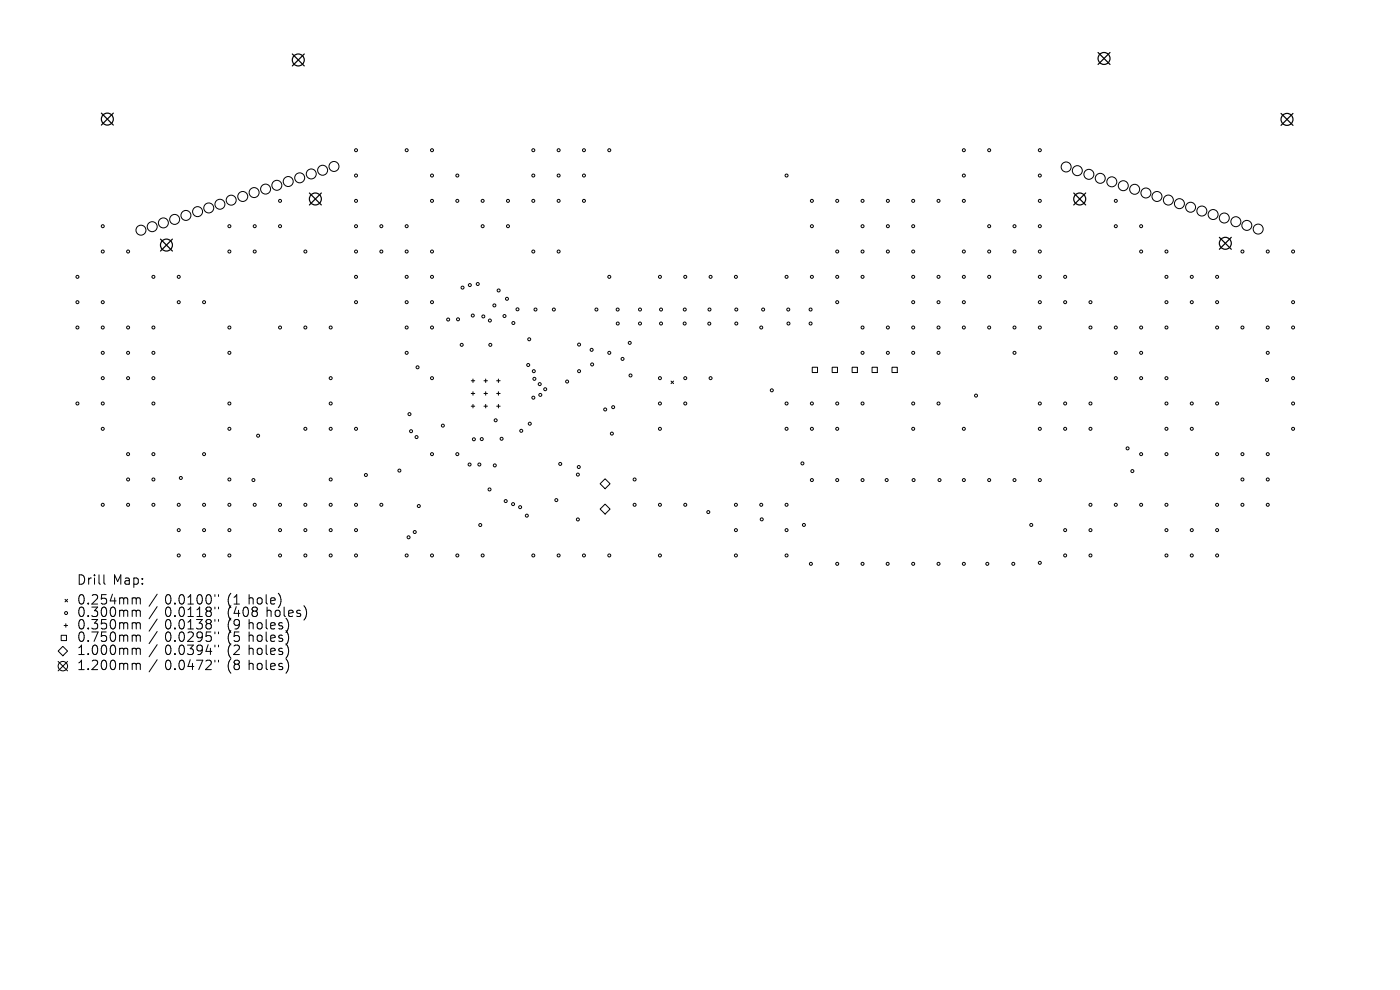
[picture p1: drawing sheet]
<svg xmlns="http://www.w3.org/2000/svg" width="297mm" height="210mm" viewBox="0 0 297 210" stroke-linecap="round" stroke-linejoin="round" font-family="sans-serif">
<defs><g id="words">
<g font-size="2.8">
<text x="16.3" y="124.5">Drill</text>
<text x="23.9" y="124.5">Map:</text>
<text x="16.3" y="128.7">0.254mm</text>
<text x="16.3" y="131.3">0.300mm</text>
<text x="34.9" y="128.7">0.0100&quot;</text>
<text x="34.9" y="131.3">0.0118&quot;</text>
<text x="48.2" y="128.7">(1</text>
<text x="48.2" y="131.3">(408</text>
<text x="52.8" y="128.7">hole)</text>
<text x="56.6" y="131.3">holes)</text>
<text x="16.3" y="133.9">0.350mm</text>
<text x="16.3" y="136.6">0.750mm</text>
<text x="34.9" y="133.9">0.0138&quot;</text>
<text x="34.9" y="136.6">0.0295&quot;</text>
<text x="48.2" y="133.9">(9</text>
<text x="48.2" y="136.6">(5</text>
<text x="52.8" y="133.9">holes)</text>
<text x="52.8" y="136.6">holes)</text>
<text x="16.3" y="139.4">1.000mm</text>
<text x="16.3" y="142.6">1.200mm</text>
<text x="34.9" y="139.4">0.0394&quot;</text>
<text x="34.9" y="142.6">0.0472&quot;</text>
<text x="48.2" y="139.4">(2</text>
<text x="48.2" y="142.6">(8</text>
<text x="52.8" y="139.4">holes)</text>
<text x="52.8" y="142.6">holes)</text>
</g>
</g></defs>
<g fill="none" stroke="#000" stroke-width=".21">
<path d="M172.3 77.9h1.1v1.1h-1.1zM176.5 77.9h1.2v1.1h-1.2zM180.8 77.9h1.1v1.1h-1.1zM185 77.9h1.1v1.1h-1.1zM189.2 77.9h1.2v1.1h-1.2zM100 80.8h.7M100 83.5h.7M100 86.2h.7M100.3 80.4v.7M100.3 83.1v.7M100.3 85.8v.7M102.7 80.8h.7"/>
<path d="M102.7 83.5h.7M102.7 86.2h.7M103 80.4v.7M103 83.1v.7M103 85.8v.7M105.4 80.8h.7M105.4 83.5h.7M105.4 86.2h.7M105.7 80.4v.7M105.7 83.1v.7M105.7 85.8v.7M142.4 80.8l.5 .6"/>
<path d="M142.9 80.8l-.5 .6M127.3 102.6l1.1-1 1 1-1 1.1zM128.4 106.9l1 1.1-1 1.1-1.1-1.1zM13 134.8h1.1v1.1h-1.1zM13.3 137.1l1 1-1 1-1-1zM13.6 132.7h.7M13.8 127.1l.5 .6M14 132.3v.8M14.3 127.1l-.5 .6M22 121.9v1.8l.3 .2M28.6 126.8l.3 .3M28.6 129.4l.3 .3"/>
<path d="M28.6 132.1l.3 .3M28.6 134.7l.3 .3M28.6 137.5l.3 .3M28.9 127.1v1M28.9 129.7v1.1M28.9 132.4v1M28.9 135v1.1M28.9 137.8v1M28.9 127.1l.3-.3 .5 .1 .1 1.2M28.9 129.7l.3-.3 .5 .1 .1 1.3M28.9 132.4l.3-.3 .5 .1 .1 1.2M28.9 135l.3-.3 .5 .1 .1 1.3"/>
<path d="M28.9 137.8l.3-.3 .5 .1 .1 1.2M33.3 126l-1.7 2.6M33.3 128.7l-1.7 2.6M33.3 131.3l-1.7 2.6M33.3 134l-1.7 2.5M33.3 136.8l-1.7 2.5M33.3 140l-1.7 2.5M45.6 126.1v.4M45.6 128.8v.4M45.6 131.4v.4M45.6 134.1v.3M45.6 136.8v.4"/>
<path d="M46.4 126.1v.4M46.4 128.8v.4M46.4 131.4v.4M46.4 134.1v.3M46.4 136.8v.4M61.1 134.6v1.4M61.1 137.4v1.4M61.2 132.5l-.1 .8M64.9 129.4v1.3M12.3 140.3l2 2M14.3 140.3l-2 2M28.6 140.7l.3 .3"/>
<path d="M28.9 141v1M28.9 141l.3-.3 .5 .1 .1 1.2M45.6 140v.4M46.4 140v.4M61.1 140.6v1.4"/>
<circle cx="58.7" cy="39.3" r="1.06"/>
<circle cx="61.1" cy="38.5" r="1.06"/>
<circle cx="63.6" cy="37.7" r="1.06"/>
<circle cx="66" cy="36.9" r="1.06"/>
<circle cx="68.4" cy="36.1" r="1.06"/>
<circle cx="70.9" cy="35.3" r="1.06"/>
<circle cx="75.5" cy="31.9" r=".32"/>
<circle cx="75.5" cy="37.2" r=".32"/>
<circle cx="86.3" cy="31.9" r=".32"/>
<circle cx="91.6" cy="31.9" r=".32"/>
<circle cx="91.6" cy="37.2" r=".32"/>
<circle cx="97" cy="37.2" r=".32"/>
<circle cx="113.1" cy="31.9" r=".32"/>
<circle cx="113.1" cy="37.2" r=".32"/>
<circle cx="118.5" cy="31.9" r=".32"/>
<circle cx="118.5" cy="37.2" r=".32"/>
<circle cx="123.9" cy="31.9" r=".32"/>
<circle cx="123.9" cy="37.2" r=".32"/>
<circle cx="129.3" cy="31.9" r=".32"/>
<circle cx="166.9" cy="37.2" r=".32"/>
<circle cx="204.5" cy="31.9" r=".32"/>
<circle cx="204.5" cy="37.2" r=".32"/>
<circle cx="209.8" cy="31.9" r=".32"/>
<circle cx="220.6" cy="31.9" r=".32"/>
<circle cx="220.6" cy="37.2" r=".32"/>
<circle cx="226.2" cy="35.4" r="1.06"/>
<circle cx="228.5" cy="36.2" r="1.06"/>
<circle cx="231" cy="37" r="1.06"/>
<circle cx="233.4" cy="37.8" r="1.06"/>
<circle cx="235.9" cy="38.6" r="1.06"/>
<circle cx="238.3" cy="39.4" r="1.06"/>
<circle cx="16.4" cy="58.7" r=".32"/>
<circle cx="21.8" cy="48" r=".32"/>
<circle cx="21.8" cy="53.4" r=".32"/>
<circle cx="27.2" cy="53.4" r=".32"/>
<circle cx="29.9" cy="48.8" r="1.06"/>
<circle cx="32.3" cy="48.1" r="1.06"/>
<circle cx="32.5" cy="58.7" r=".32"/>
<circle cx="34.7" cy="47.3" r="1.06"/>
<circle cx="37.1" cy="46.5" r="1.06"/>
<circle cx="37.9" cy="58.7" r=".32"/>
<circle cx="39.4" cy="45.7" r="1.06"/>
<circle cx="41.9" cy="44.9" r="1.06"/>
<circle cx="44.3" cy="44.1" r="1.06"/>
<circle cx="46.7" cy="43.3" r="1.06"/>
<circle cx="48.7" cy="48" r=".32"/>
<circle cx="48.7" cy="53.4" r=".32"/>
<circle cx="49" cy="42.5" r="1.06"/>
<circle cx="51.5" cy="41.7" r="1.06"/>
<circle cx="53.9" cy="40.9" r="1.06"/>
<circle cx="54" cy="48" r=".32"/>
<circle cx="54" cy="53.4" r=".32"/>
<circle cx="56.3" cy="40.1" r="1.06"/>
<circle cx="59.4" cy="42.6" r=".32"/>
<circle cx="59.4" cy="48" r=".32"/>
<circle cx="64.8" cy="53.4" r=".32"/>
<circle cx="75.5" cy="42.6" r=".32"/>
<circle cx="75.5" cy="48" r=".32"/>
<circle cx="75.5" cy="58.7" r=".32"/>
<circle cx="75.5" cy="53.4" r=".32"/>
<circle cx="80.9" cy="48" r=".32"/>
<circle cx="80.9" cy="53.4" r=".32"/>
<circle cx="86.3" cy="48" r=".32"/>
<circle cx="86.3" cy="58.7" r=".32"/>
<circle cx="86.3" cy="53.4" r=".32"/>
<circle cx="91.6" cy="42.6" r=".32"/>
<circle cx="91.6" cy="58.7" r=".32"/>
<circle cx="91.6" cy="53.4" r=".32"/>
<circle cx="97" cy="42.6" r=".32"/>
<circle cx="102.4" cy="42.6" r=".32"/>
<circle cx="102.4" cy="48" r=".32"/>
<circle cx="107.8" cy="42.6" r=".32"/>
<circle cx="107.8" cy="48" r=".32"/>
<circle cx="113.1" cy="42.6" r=".32"/>
<circle cx="113.1" cy="53.4" r=".32"/>
<circle cx="118.5" cy="42.6" r=".32"/>
<circle cx="118.5" cy="53.4" r=".32"/>
<circle cx="123.9" cy="42.6" r=".32"/>
<circle cx="129.3" cy="58.7" r=".32"/>
<circle cx="140" cy="58.7" r=".32"/>
<circle cx="145.4" cy="58.7" r=".32"/>
<circle cx="150.7" cy="58.7" r=".32"/>
<circle cx="156.1" cy="58.7" r=".32"/>
<circle cx="166.9" cy="58.7" r=".32"/>
<circle cx="172.2" cy="42.6" r=".32"/>
<circle cx="172.2" cy="48" r=".32"/>
<circle cx="172.2" cy="58.7" r=".32"/>
<circle cx="177.6" cy="42.6" r=".32"/>
<circle cx="177.6" cy="58.7" r=".32"/>
<circle cx="177.6" cy="53.4" r=".32"/>
<circle cx="183" cy="42.6" r=".32"/>
<circle cx="183" cy="48" r=".32"/>
<circle cx="183" cy="58.7" r=".32"/>
<circle cx="183" cy="53.4" r=".32"/>
<circle cx="188.4" cy="42.6" r=".32"/>
<circle cx="188.4" cy="48" r=".32"/>
<circle cx="188.4" cy="53.4" r=".32"/>
<circle cx="193.7" cy="42.6" r=".32"/>
<circle cx="193.7" cy="48" r=".32"/>
<circle cx="193.7" cy="58.7" r=".32"/>
<circle cx="193.7" cy="53.4" r=".32"/>
<circle cx="199.1" cy="42.6" r=".32"/>
<circle cx="199.1" cy="58.7" r=".32"/>
<circle cx="204.5" cy="42.6" r=".32"/>
<circle cx="204.5" cy="58.7" r=".32"/>
<circle cx="204.5" cy="53.4" r=".32"/>
<circle cx="209.8" cy="48" r=".32"/>
<circle cx="209.8" cy="58.7" r=".32"/>
<circle cx="209.8" cy="53.4" r=".32"/>
<circle cx="215.2" cy="48" r=".32"/>
<circle cx="215.2" cy="53.4" r=".32"/>
<circle cx="220.6" cy="42.6" r=".32"/>
<circle cx="220.6" cy="48" r=".32"/>
<circle cx="220.6" cy="58.7" r=".32"/>
<circle cx="220.6" cy="53.4" r=".32"/>
<circle cx="226" cy="58.7" r=".32"/>
<circle cx="236.7" cy="42.6" r=".32"/>
<circle cx="236.7" cy="48" r=".32"/>
<circle cx="240.7" cy="40.2" r="1.06"/>
<circle cx="242.1" cy="48" r=".32"/>
<circle cx="242.1" cy="53.4" r=".32"/>
<circle cx="243.1" cy="40.9" r="1.06"/>
<circle cx="245.4" cy="41.7" r="1.06"/>
<circle cx="247.5" cy="58.7" r=".32"/>
<circle cx="247.5" cy="53.4" r=".32"/>
<circle cx="247.9" cy="42.4" r="1.06"/>
<circle cx="250.2" cy="43.2" r="1.06"/>
<circle cx="252.6" cy="44" r="1.06"/>
<circle cx="252.8" cy="58.7" r=".32"/>
<circle cx="255" cy="44.8" r="1.06"/>
<circle cx="257.4" cy="45.5" r="1.06"/>
<circle cx="258.2" cy="58.7" r=".32"/>
<circle cx="259.7" cy="46.2" r="1.06"/>
<circle cx="262.2" cy="47" r="1.06"/>
<circle cx="263.6" cy="53.4" r=".32"/>
<circle cx="264.5" cy="47.8" r="1.06"/>
<circle cx="266.9" cy="48.6" r="1.06"/>
<circle cx="268.9" cy="53.4" r=".32"/>
<circle cx="274.3" cy="53.4" r=".32"/>
<circle cx="16.4" cy="64.1" r=".32"/>
<circle cx="16.4" cy="69.5" r=".32"/>
<circle cx="21.8" cy="64.1" r=".32"/>
<circle cx="21.8" cy="69.5" r=".32"/>
<circle cx="21.8" cy="74.8" r=".32"/>
<circle cx="27.2" cy="69.5" r=".32"/>
<circle cx="27.2" cy="74.8" r=".32"/>
<circle cx="32.5" cy="69.5" r=".32"/>
<circle cx="32.5" cy="74.8" r=".32"/>
<circle cx="37.9" cy="64.1" r=".32"/>
<circle cx="43.3" cy="64.1" r=".32"/>
<circle cx="48.7" cy="69.5" r=".32"/>
<circle cx="48.7" cy="74.8" r=".32"/>
<circle cx="59.4" cy="69.5" r=".32"/>
<circle cx="64.8" cy="69.5" r=".32"/>
<circle cx="70.2" cy="69.5" r=".32"/>
<circle cx="75.5" cy="64.1" r=".32"/>
<circle cx="86.3" cy="64.1" r=".32"/>
<circle cx="86.3" cy="69.5" r=".32"/>
<circle cx="86.3" cy="74.8" r=".32"/>
<circle cx="88.6" cy="77.9" r=".32"/>
<circle cx="91.6" cy="64.1" r=".32"/>
<circle cx="91.6" cy="69.5" r=".32"/>
<circle cx="95.1" cy="67.8" r=".32"/>
<circle cx="97.2" cy="67.7" r=".32"/>
<circle cx="97.9" cy="73.2" r=".32"/>
<circle cx="98.1" cy="61" r=".32"/>
<circle cx="99.7" cy="60.5" r=".32"/>
<circle cx="100.3" cy="66.9" r=".32"/>
<circle cx="101.4" cy="60.2" r=".32"/>
<circle cx="102.5" cy="67.1" r=".32"/>
<circle cx="103.9" cy="68" r=".32"/>
<circle cx="104" cy="73.2" r=".32"/>
<circle cx="104.9" cy="64.8" r=".32"/>
<circle cx="105.8" cy="61.6" r=".32"/>
<circle cx="107" cy="67" r=".32"/>
<circle cx="107.6" cy="63.4" r=".32"/>
<circle cx="108.9" cy="68.5" r=".32"/>
<circle cx="109.8" cy="65.6" r=".32"/>
<circle cx="112.1" cy="77.4" r=".32"/>
<circle cx="112.3" cy="72" r=".32"/>
<circle cx="113.2" cy="78.7" r=".32"/>
<circle cx="113.6" cy="65.7" r=".32"/>
<circle cx="117.5" cy="65.7" r=".32"/>
<circle cx="122.8" cy="73.1" r=".32"/>
<circle cx="122.8" cy="78.7" r=".32"/>
<circle cx="125.5" cy="74.2" r=".32"/>
<circle cx="125.6" cy="77.3" r=".32"/>
<circle cx="126.5" cy="65.7" r=".32"/>
<circle cx="129.3" cy="74.8" r=".32"/>
<circle cx="131" cy="65.7" r=".32"/>
<circle cx="131.1" cy="68.6" r=".32"/>
<circle cx="132.1" cy="76.1" r=".32"/>
<circle cx="133.6" cy="72.7" r=".32"/>
<circle cx="133.8" cy="79.6" r=".32"/>
<circle cx="135.8" cy="65.7" r=".32"/>
<circle cx="135.8" cy="68.6" r=".32"/>
<circle cx="140.2" cy="65.7" r=".32"/>
<circle cx="140.2" cy="68.6" r=".32"/>
<circle cx="145.2" cy="68.6" r=".32"/>
<circle cx="145.3" cy="65.7" r=".32"/>
<circle cx="150.5" cy="68.7" r=".32"/>
<circle cx="150.5" cy="65.7" r=".32"/>
<circle cx="156.2" cy="68.6" r=".32"/>
<circle cx="156.2" cy="65.7" r=".32"/>
<circle cx="161.5" cy="69.5" r=".32"/>
<circle cx="161.9" cy="65.7" r=".32"/>
<circle cx="167.2" cy="65.7" r=".32"/>
<circle cx="167.3" cy="68.6" r=".32"/>
<circle cx="172" cy="68.6" r=".32"/>
<circle cx="172" cy="65.7" r=".32"/>
<circle cx="177.6" cy="64.1" r=".32"/>
<circle cx="183" cy="69.5" r=".32"/>
<circle cx="183" cy="74.8" r=".32"/>
<circle cx="188.4" cy="69.5" r=".32"/>
<circle cx="188.4" cy="74.8" r=".32"/>
<circle cx="193.7" cy="64.1" r=".32"/>
<circle cx="193.7" cy="69.5" r=".32"/>
<circle cx="193.7" cy="74.8" r=".32"/>
<circle cx="199.1" cy="64.1" r=".32"/>
<circle cx="199.1" cy="69.5" r=".32"/>
<circle cx="199.1" cy="74.8" r=".32"/>
<circle cx="204.5" cy="64.1" r=".32"/>
<circle cx="204.5" cy="69.5" r=".32"/>
<circle cx="209.8" cy="69.5" r=".32"/>
<circle cx="215.2" cy="69.5" r=".32"/>
<circle cx="215.2" cy="74.8" r=".32"/>
<circle cx="220.6" cy="64.1" r=".32"/>
<circle cx="220.6" cy="69.5" r=".32"/>
<circle cx="226" cy="64.1" r=".32"/>
<circle cx="231.3" cy="64.1" r=".32"/>
<circle cx="231.3" cy="69.5" r=".32"/>
<circle cx="236.7" cy="69.5" r=".32"/>
<circle cx="236.7" cy="74.8" r=".32"/>
<circle cx="242.1" cy="69.5" r=".32"/>
<circle cx="242.1" cy="74.8" r=".32"/>
<circle cx="247.5" cy="64.1" r=".32"/>
<circle cx="247.5" cy="69.5" r=".32"/>
<circle cx="252.8" cy="64.1" r=".32"/>
<circle cx="258.2" cy="64.1" r=".32"/>
<circle cx="258.2" cy="69.5" r=".32"/>
<circle cx="263.6" cy="69.5" r=".32"/>
<circle cx="268.9" cy="69.5" r=".32"/>
<circle cx="268.9" cy="74.8" r=".32"/>
<circle cx="274.3" cy="64.1" r=".32"/>
<circle cx="274.3" cy="69.5" r=".32"/>
<circle cx="16.4" cy="85.6" r=".32"/>
<circle cx="21.8" cy="80.2" r=".32"/>
<circle cx="21.8" cy="85.6" r=".32"/>
<circle cx="21.8" cy="91" r=".32"/>
<circle cx="27.2" cy="80.2" r=".32"/>
<circle cx="27.2" cy="96.3" r=".32"/>
<circle cx="32.5" cy="80.2" r=".32"/>
<circle cx="32.5" cy="85.6" r=".32"/>
<circle cx="32.5" cy="96.3" r=".32"/>
<circle cx="43.3" cy="96.3" r=".32"/>
<circle cx="48.7" cy="85.6" r=".32"/>
<circle cx="48.7" cy="91" r=".32"/>
<circle cx="54.8" cy="92.4" r=".32"/>
<circle cx="64.8" cy="91" r=".32"/>
<circle cx="70.2" cy="80.2" r=".32"/>
<circle cx="70.2" cy="85.6" r=".32"/>
<circle cx="70.2" cy="91" r=".32"/>
<circle cx="75.5" cy="91" r=".32"/>
<circle cx="84.7" cy="99.8" r=".32"/>
<circle cx="86.9" cy="87.8" r=".32"/>
<circle cx="87.2" cy="91.5" r=".32"/>
<circle cx="88.4" cy="92.7" r=".32"/>
<circle cx="91.6" cy="80.2" r=".32"/>
<circle cx="91.6" cy="96.3" r=".32"/>
<circle cx="94" cy="90.3" r=".32"/>
<circle cx="97" cy="96.3" r=".32"/>
<circle cx="99.6" cy="98.5" r=".32"/>
<circle cx="100.5" cy="93.2" r=".32"/>
<circle cx="101.7" cy="98.5" r=".32"/>
<circle cx="102.2" cy="93.1" r=".32"/>
<circle cx="105" cy="98.7" r=".32"/>
<circle cx="105.2" cy="89.2" r=".32"/>
<circle cx="106.4" cy="93.1" r=".32"/>
<circle cx="110.6" cy="91.4" r=".32"/>
<circle cx="112.4" cy="89.9" r=".32"/>
<circle cx="113.1" cy="84.4" r=".32"/>
<circle cx="113.4" cy="80.4" r=".32"/>
<circle cx="114.5" cy="81.5" r=".32"/>
<circle cx="114.6" cy="83.8" r=".32"/>
<circle cx="115.7" cy="82.6" r=".32"/>
<circle cx="118.8" cy="98.4" r=".32"/>
<circle cx="120.3" cy="80.9" r=".32"/>
<circle cx="122.8" cy="99.1" r=".32"/>
<circle cx="128.4" cy="86.9" r=".32"/>
<circle cx="129.8" cy="92" r=".32"/>
<circle cx="130.1" cy="86.4" r=".32"/>
<circle cx="140" cy="80.2" r=".32"/>
<circle cx="140" cy="85.6" r=".32"/>
<circle cx="140" cy="91" r=".32"/>
<circle cx="145.4" cy="80.2" r=".32"/>
<circle cx="145.4" cy="85.6" r=".32"/>
<circle cx="150.7" cy="80.2" r=".32"/>
<circle cx="163.7" cy="82.8" r=".32"/>
<circle cx="166.9" cy="85.6" r=".32"/>
<circle cx="166.9" cy="91" r=".32"/>
<circle cx="170.2" cy="98.3" r=".32"/>
<circle cx="172.2" cy="85.6" r=".32"/>
<circle cx="172.2" cy="91" r=".32"/>
<circle cx="177.6" cy="85.6" r=".32"/>
<circle cx="177.6" cy="91" r=".32"/>
<circle cx="183" cy="85.6" r=".32"/>
<circle cx="193.7" cy="85.6" r=".32"/>
<circle cx="193.7" cy="91" r=".32"/>
<circle cx="199.1" cy="85.6" r=".32"/>
<circle cx="204.5" cy="91" r=".32"/>
<circle cx="207.1" cy="83.9" r=".32"/>
<circle cx="220.6" cy="85.6" r=".32"/>
<circle cx="220.6" cy="91" r=".32"/>
<circle cx="226" cy="85.6" r=".32"/>
<circle cx="226" cy="91" r=".32"/>
<circle cx="231.3" cy="85.6" r=".32"/>
<circle cx="231.3" cy="91" r=".32"/>
<circle cx="236.7" cy="80.2" r=".32"/>
<circle cx="239.2" cy="95.1" r=".32"/>
<circle cx="240.2" cy="99.9" r=".32"/>
<circle cx="242.1" cy="80.2" r=".32"/>
<circle cx="242.1" cy="96.3" r=".32"/>
<circle cx="247.5" cy="85.6" r=".32"/>
<circle cx="247.5" cy="80.2" r=".32"/>
<circle cx="247.5" cy="91" r=".32"/>
<circle cx="247.5" cy="96.3" r=".32"/>
<circle cx="252.8" cy="85.6" r=".32"/>
<circle cx="252.8" cy="91" r=".32"/>
<circle cx="258.2" cy="85.6" r=".32"/>
<circle cx="258.2" cy="96.3" r=".32"/>
<circle cx="263.6" cy="96.3" r=".32"/>
<circle cx="268.8" cy="80.6" r=".32"/>
<circle cx="268.9" cy="96.3" r=".32"/>
<circle cx="274.3" cy="80.2" r=".32"/>
<circle cx="274.3" cy="85.6" r=".32"/>
<circle cx="274.3" cy="91" r=".32"/>
<circle cx="21.8" cy="107.1" r=".32"/>
<circle cx="27.2" cy="107.1" r=".32"/>
<circle cx="27.2" cy="101.7" r=".32"/>
<circle cx="32.5" cy="107.1" r=".32"/>
<circle cx="32.5" cy="101.7" r=".32"/>
<circle cx="37.9" cy="107.1" r=".32"/>
<circle cx="37.9" cy="117.8" r=".32"/>
<circle cx="37.9" cy="112.5" r=".32"/>
<circle cx="38.4" cy="101.4" r=".32"/>
<circle cx="43.3" cy="107.1" r=".32"/>
<circle cx="43.3" cy="117.8" r=".32"/>
<circle cx="43.3" cy="112.5" r=".32"/>
<circle cx="48.7" cy="107.1" r=".32"/>
<circle cx="48.7" cy="101.7" r=".32"/>
<circle cx="48.7" cy="117.8" r=".32"/>
<circle cx="48.7" cy="112.5" r=".32"/>
<circle cx="53.8" cy="101.8" r=".32"/>
<circle cx="54" cy="107.1" r=".32"/>
<circle cx="59.4" cy="107.1" r=".32"/>
<circle cx="59.4" cy="117.8" r=".32"/>
<circle cx="59.4" cy="112.5" r=".32"/>
<circle cx="64.8" cy="107.1" r=".32"/>
<circle cx="64.8" cy="117.8" r=".32"/>
<circle cx="64.8" cy="112.5" r=".32"/>
<circle cx="70.2" cy="101.7" r=".32"/>
<circle cx="70.2" cy="107.1" r=".32"/>
<circle cx="70.2" cy="117.8" r=".32"/>
<circle cx="70.2" cy="112.5" r=".32"/>
<circle cx="75.5" cy="107.1" r=".32"/>
<circle cx="75.5" cy="117.8" r=".32"/>
<circle cx="75.5" cy="112.5" r=".32"/>
<circle cx="77.6" cy="100.8" r=".32"/>
<circle cx="80.9" cy="107.1" r=".32"/>
<circle cx="86.3" cy="117.8" r=".32"/>
<circle cx="86.7" cy="114" r=".32"/>
<circle cx="88" cy="112.9" r=".32"/>
<circle cx="88.8" cy="107.3" r=".32"/>
<circle cx="91.6" cy="117.8" r=".32"/>
<circle cx="97" cy="117.8" r=".32"/>
<circle cx="101.9" cy="111.4" r=".32"/>
<circle cx="102.4" cy="117.8" r=".32"/>
<circle cx="103.9" cy="103.8" r=".32"/>
<circle cx="107.3" cy="106.3" r=".32"/>
<circle cx="108.8" cy="106.9" r=".32"/>
<circle cx="110.3" cy="107.6" r=".32"/>
<circle cx="111.8" cy="109.4" r=".32"/>
<circle cx="113.1" cy="117.8" r=".32"/>
<circle cx="118" cy="106.1" r=".32"/>
<circle cx="118.5" cy="117.8" r=".32"/>
<circle cx="122.6" cy="110.2" r=".32"/>
<circle cx="122.6" cy="100.7" r=".32"/>
<circle cx="123.9" cy="117.8" r=".32"/>
<circle cx="129.3" cy="117.8" r=".32"/>
<circle cx="134.6" cy="107.1" r=".32"/>
<circle cx="134.6" cy="101.7" r=".32"/>
<circle cx="140" cy="107.1" r=".32"/>
<circle cx="140" cy="117.8" r=".32"/>
<circle cx="145.4" cy="107.1" r=".32"/>
<circle cx="150.3" cy="108.6" r=".32"/>
<circle cx="156.1" cy="107.1" r=".32"/>
<circle cx="156.1" cy="117.8" r=".32"/>
<circle cx="156.1" cy="112.5" r=".32"/>
<circle cx="161.5" cy="107.1" r=".32"/>
<circle cx="161.6" cy="110.2" r=".32"/>
<circle cx="166.9" cy="107.1" r=".32"/>
<circle cx="166.9" cy="117.8" r=".32"/>
<circle cx="166.9" cy="112.5" r=".32"/>
<circle cx="170.5" cy="111.4" r=".32"/>
<circle cx="172" cy="119.6" r=".32"/>
<circle cx="172.2" cy="101.8" r=".32"/>
<circle cx="177.6" cy="101.8" r=".32"/>
<circle cx="177.6" cy="119.6" r=".32"/>
<circle cx="183" cy="101.8" r=".32"/>
<circle cx="183" cy="119.6" r=".32"/>
<circle cx="188.1" cy="101.8" r=".32"/>
<circle cx="188.3" cy="119.6" r=".32"/>
<circle cx="193.7" cy="119.6" r=".32"/>
<circle cx="193.8" cy="101.8" r=".32"/>
<circle cx="199.1" cy="119.6" r=".32"/>
<circle cx="199.3" cy="101.8" r=".32"/>
<circle cx="204.5" cy="101.8" r=".32"/>
<circle cx="204.5" cy="119.6" r=".32"/>
<circle cx="209.5" cy="119.6" r=".32"/>
<circle cx="209.8" cy="101.8" r=".32"/>
<circle cx="215" cy="119.6" r=".32"/>
<circle cx="215.2" cy="101.8" r=".32"/>
<circle cx="218.8" cy="111.4" r=".32"/>
<circle cx="220.6" cy="119.4" r=".32"/>
<circle cx="220.6" cy="101.8" r=".32"/>
<circle cx="226" cy="117.8" r=".32"/>
<circle cx="226" cy="112.5" r=".32"/>
<circle cx="231.3" cy="107.1" r=".32"/>
<circle cx="231.3" cy="117.8" r=".32"/>
<circle cx="231.3" cy="112.5" r=".32"/>
<circle cx="236.7" cy="107.1" r=".32"/>
<circle cx="242.1" cy="107.1" r=".32"/>
<circle cx="247.5" cy="107.1" r=".32"/>
<circle cx="247.5" cy="117.8" r=".32"/>
<circle cx="247.5" cy="112.5" r=".32"/>
<circle cx="252.8" cy="117.8" r=".32"/>
<circle cx="252.8" cy="112.5" r=".32"/>
<circle cx="258.2" cy="107.1" r=".32"/>
<circle cx="258.2" cy="117.8" r=".32"/>
<circle cx="258.2" cy="112.5" r=".32"/>
<circle cx="263.6" cy="107.1" r=".32"/>
<circle cx="263.6" cy="101.7" r=".32"/>
<circle cx="268.9" cy="101.7" r=".32"/>
<circle cx="268.9" cy="107.1" r=".32"/>
<circle cx="14" cy="130" r=".32"/>
<circle cx="13.3" cy="141.3" r="1"/>
</g>
<g fill="none" stroke="#000" stroke-width=".25">
<path d="M62 11.5l2.5 2.5M64.5 11.5l-2.5 2.5M232.9 11.1l2.6 2.6M235.5 11.1l-2.6 2.6M21.5 24l2.5 2.5M24 24l-2.5 2.5M271.8 24.1l2.5 2.5M274.3 24.1l-2.5 2.5M34 50.7l2.6 2.6M36.6 50.7l-2.6 2.6M65.6 40.9l2.6 2.6M68.2 40.9l-2.6 2.6"/>
<path d="M227.8 40.9l2.5 2.6M230.3 40.9l-2.5 2.6M258.7 50.3l2.5 2.6M261.2 50.3l-2.5 2.6"/>
<circle cx="63.3" cy="12.7" r="1.27"/>
<circle cx="234.2" cy="12.4" r="1.27"/>
<circle cx="22.8" cy="25.3" r="1.27"/>
<circle cx="273" cy="25.3" r="1.27"/>
<circle cx="35.3" cy="52" r="1.27"/>
<circle cx="66.9" cy="42.2" r="1.27"/>
<circle cx="229.1" cy="42.2" r="1.27"/>
<circle cx="259.9" cy="51.6" r="1.27"/>
</g>
<use href="#words"/>
</svg>
